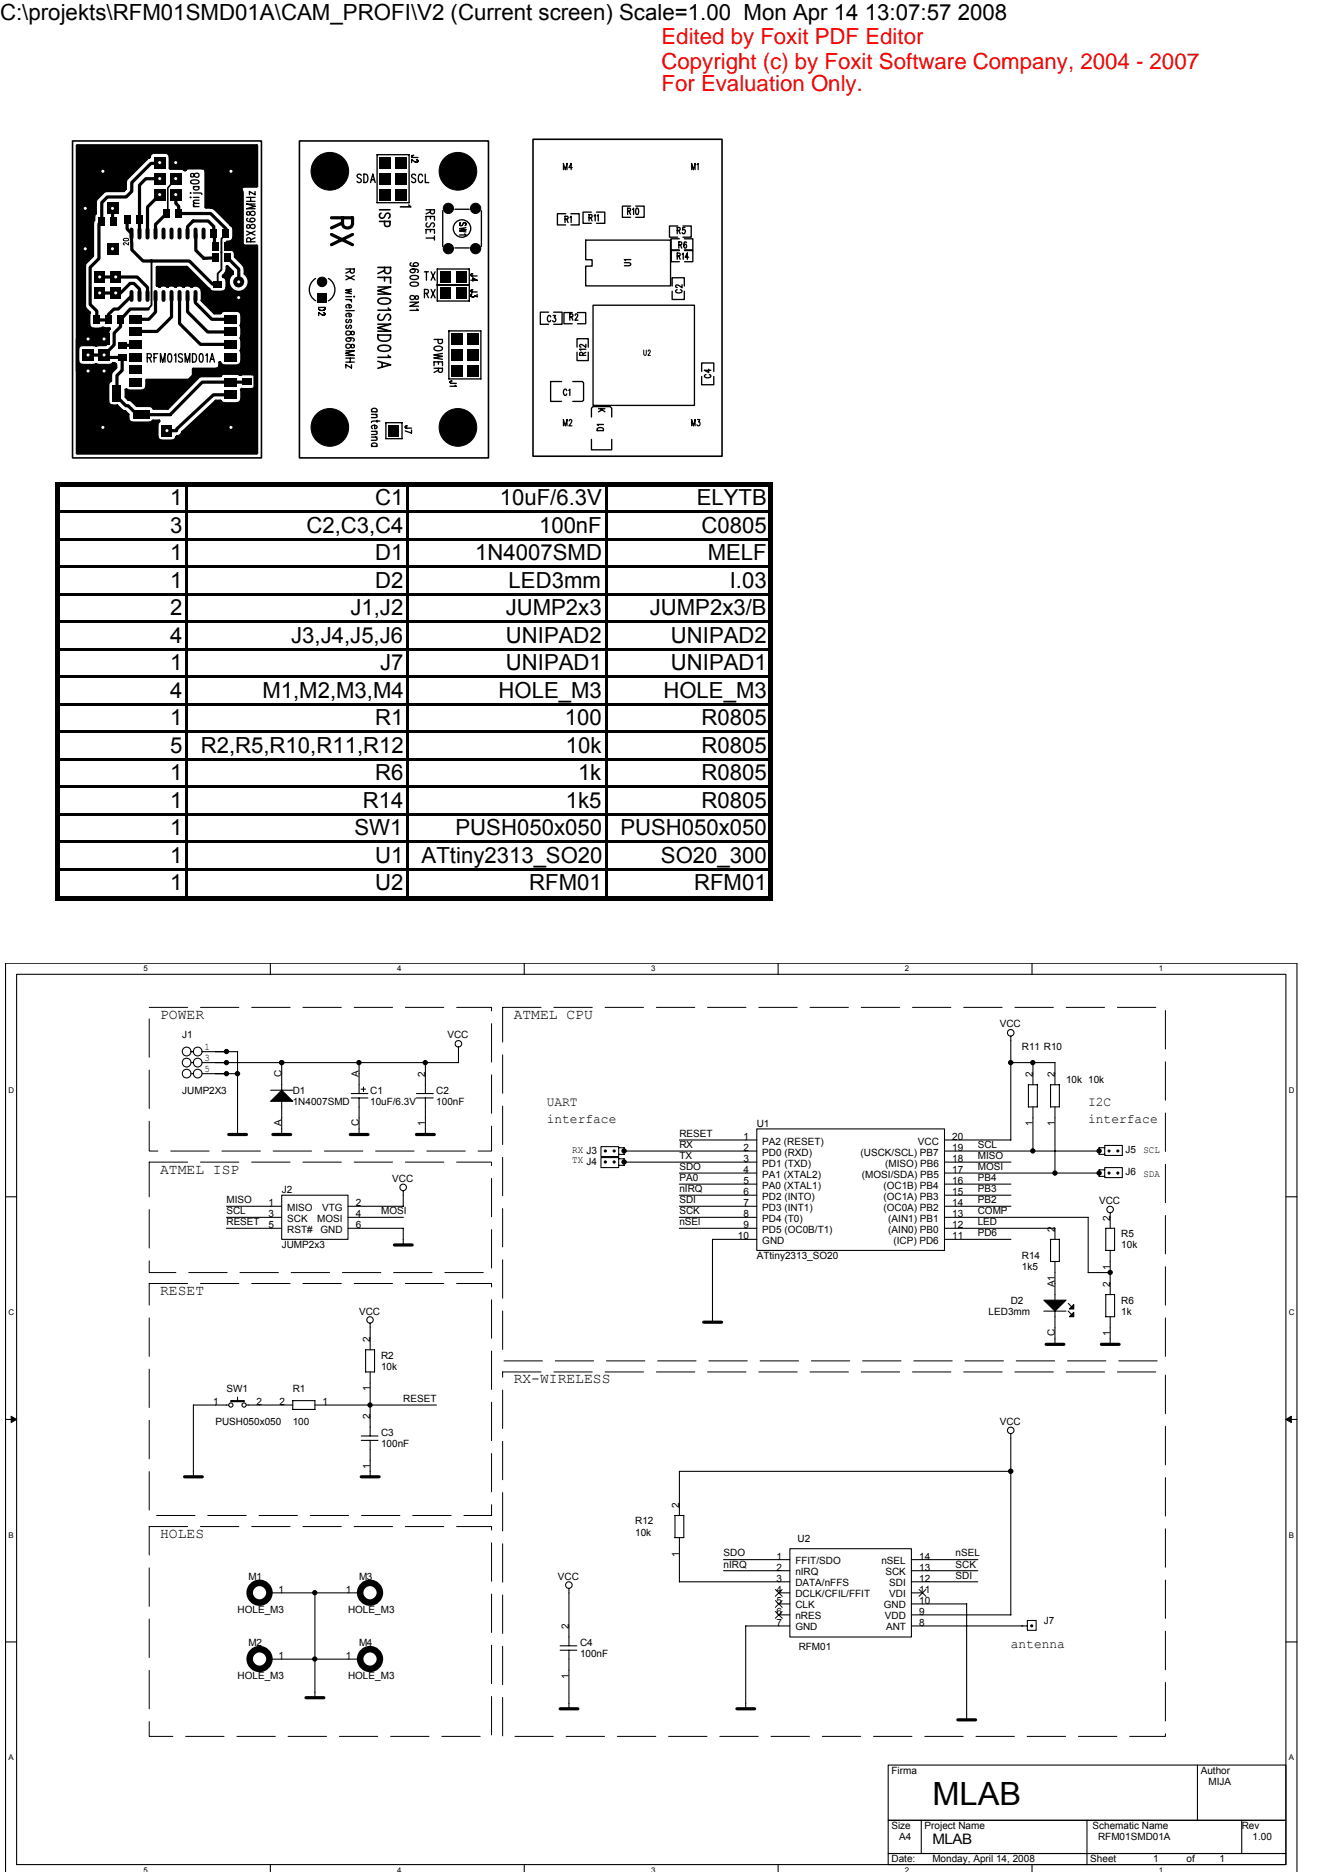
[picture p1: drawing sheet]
<svg xmlns="http://www.w3.org/2000/svg" width="210mm" height="297mm" viewBox="0 0 210 297" stroke-linecap="round" stroke-linejoin="round" font-family="sans-serif">
<defs><g id="words">
<text font-size="5.1" x="147.9" y="286.4">MLAB</text>
<g font-size="3.5">
<text x="0" y="3.2">C:\projekts\RFM01SMD01A\CAM_PROFI\V2 (Current screen) Scale=1.00 Mon Apr 14 13:07:57 2008</text>
<text x="27" y="80.2">1</text>
<text x="59.5" y="80.2">C1</text>
<text x="79.3" y="80.2">10uF/6.3V</text>
<text x="110.5" y="80.2">ELYTB</text>
<text x="27" y="84.6">3</text>
<text x="27" y="88.9">1</text>
<text x="48.6" y="84.6">C2,C3,C4</text>
<text x="59.5" y="88.9">D1</text>
<text x="75.4" y="88.9">1N4007SMD</text>
<text x="85.5" y="84.6">100nF</text>
<text x="111.3" y="84.6">C0805</text>
<text x="112.3" y="88.9">MELF</text>
<text x="27" y="93.3">1</text>
<text x="59.5" y="93.3">D2</text>
<text x="80.7" y="93.3">LED3mm</text>
<text x="115.8" y="93.3">I.03</text>
<text x="27" y="97.6">2</text>
<text x="27" y="102">4</text>
<text x="46.2" y="102">J3,J4,J5,J6</text>
<text x="55.6" y="97.6">J1,J2</text>
<text x="80.2" y="97.6">JUMP2x3</text>
<text x="80.3" y="102">UNIPAD2</text>
<text x="103.1" y="97.6">JUMP2x3/B</text>
<text x="106.4" y="102">UNIPAD2</text>
<text x="27" y="106.4">1</text>
<text x="60.3" y="106.4">J7</text>
<text x="80.3" y="106.4">UNIPAD1</text>
<text x="106.4" y="106.4">UNIPAD1</text>
<text x="27" y="110.7">4</text>
<text x="41.6" y="110.7">M1,M2,M3,M4</text>
<text x="79.1" y="110.7">HOLE_M3</text>
<text x="105.3" y="110.7">HOLE_M3</text>
<text x="27" y="115.1">1</text>
<text x="27" y="119.4">5</text>
<text x="31.8" y="119.4">R2,R5,R10,R11,R12</text>
<text x="59.5" y="115.1">R1</text>
<text x="89.6" y="115.1">100</text>
<text x="89.8" y="119.4">10k</text>
<text x="111.3" y="119.4">R0805</text>
<text x="111.3" y="115.1">R0805</text>
<text x="27" y="123.8">1</text>
<text x="59.5" y="123.8">R6</text>
<text x="91.7" y="123.8">1k</text>
<text x="111.3" y="123.8">R0805</text>
<text x="27" y="128.2">1</text>
<text x="57.6" y="128.2">R14</text>
<text x="89.8" y="128.2">1k5</text>
<text x="111.3" y="128.2">R0805</text>
<text x="27" y="132.5">1</text>
<text x="27" y="136.9">1</text>
<text x="56.2" y="132.5">SW1</text>
<text x="59.5" y="136.9">U1</text>
<text x="66.9" y="136.9">ATtiny2313_SO20</text>
<text x="72.3" y="132.5">PUSH050x050</text>
<text x="98.4" y="132.5">PUSH050x050</text>
<text x="104.9" y="136.9">SO20_300</text>
<text x="27" y="141.2">1</text>
<text x="59.5" y="141.2">U2</text>
<text x="84" y="141.2">RFM01</text>
<text x="110.1" y="141.2">RFM01</text>
</g>
<g font-size="3.5" fill="#f00">
<text x="105" y="10.9">Copyright (c) by Foxit Software Company, 2004 - 2007</text>
<text x="105" y="7.1">Edited by Foxit PDF Editor</text>
<text x="105" y="14.5">For Evaluation Only.</text>
</g>
<g font-size="2.3">
<text x="25.4" y="161.7">POWER</text>
<text x="81.5" y="161.7">ATMEL CPU</text>
<text x="25.4" y="186.2">ATMEL ISP</text>
<text x="25.4" y="205.5">RESET</text>
<text x="81.5" y="219.5">RX-WIRELESS</text>
<text x="25.4" y="244">HOLES</text>
<text x="147.9" y="292.6">MLAB</text>
</g>
<g font-size="2.1">
<text x="86.8" y="175.6">UART</text>
<text x="86.8" y="178.2">interface</text>
<text x="172.6" y="175.6">I2C</text>
<text x="172.6" y="178.2">interface</text>
<text x="160.4" y="261.4">antenna</text>
</g>
<g font-size="1.6">
<text x="28.9" y="164.8">J1</text>
<text x="32.4" y="166.5">1</text>
<text x="71" y="164.8">VCC</text>
<text x="158.6" y="163">VCC</text>
<text x="162.1" y="166.5">R11 R10</text>
<text x="28.9" y="173.5">JUMP2X3</text>
<text x="32.4" y="168.3">3</text>
<text x="32.4" y="170">5</text>
<text x="44.7" y="170.9" transform="rotate(-90 44.7 170.9)">C</text>
<text x="46.5" y="173.5">D1</text>
<text x="56.9" y="170.9" transform="rotate(-90 56.9 170.9)">A</text>
<text x="58.7" y="173.5">C1</text>
<text x="67.5" y="170.9" transform="rotate(-90 67.5 170.9)">2</text>
<text x="69.2" y="173.5">C2</text>
<text x="163.9" y="170.9" transform="rotate(-90 163.9 170.9)">2</text>
<text x="167.4" y="170.9" transform="rotate(-90 167.4 170.9)">2</text>
<text x="169.1" y="171.8">10k 10k</text>
<text x="44.7" y="178.7" transform="rotate(-90 44.7 178.7)">A</text>
<text x="46.5" y="175.3">1N4007SMD</text>
<text x="56.9" y="178.7" transform="rotate(-90 56.9 178.7)">C</text>
<text x="58.7" y="175.3">10uF/6.3V</text>
<text x="67.5" y="178.7" transform="rotate(-90 67.5 178.7)">1</text>
<text x="69.2" y="175.3">100nF</text>
<text x="120.1" y="178.8">U1</text>
<text x="163.9" y="178.7" transform="rotate(-90 163.9 178.7)">1</text>
<text x="167.4" y="178.7" transform="rotate(-90 167.4 178.7)">1</text>
<text x="90.8" y="183">RX J3</text>
<text x="90.8" y="184.6">TX J4</text>
<text x="107.8" y="182.1">RX</text>
<text x="107.8" y="183.9">TX</text>
<text x="107.8" y="180.4">RESET</text>
<text x="107.8" y="185.6">SDO</text>
<text x="118" y="180.9">1</text>
<text x="118" y="182.6">2</text>
<text x="118" y="184.4">3</text>
<text x="120.9" y="181.6">PA2 (RESET)</text>
<text x="120.9" y="183.4">PD0 (RXD)</text>
<text x="120.9" y="185.1">PD1 (TXD)</text>
<text x="136.5" y="183.4">(USCK/SCL) PB7</text>
<text x="140.5" y="185.1">(MISO) PB6</text>
<text x="145.6" y="181.6">VCC</text>
<text x="151.1" y="184.4">18</text>
<text x="151.1" y="182.6">19</text>
<text x="151.1" y="180.9">20</text>
<text x="155.1" y="183.9">MISO</text>
<text x="155.1" y="182.1">SCL</text>
<text x="155.1" y="185.6">MOSI</text>
<text x="178.6" y="183">J5</text>
<text x="181.4" y="183">SCL</text>
<text x="35.9" y="190.9">MISO</text>
<text x="42.6" y="191.4">1</text>
<text x="44.7" y="189.3">J2</text>
<text x="56.4" y="191.4">2</text>
<text x="62.2" y="187.6">VCC</text>
<text x="107.8" y="189.1">nIRQ</text>
<text x="107.8" y="187.4">PA0</text>
<text x="107.8" y="190.9">SDI</text>
<text x="118" y="186.1">4</text>
<text x="118" y="187.9">5</text>
<text x="118" y="189.6">6</text>
<text x="118" y="191.4">7</text>
<text x="120.9" y="186.9">PA1 (XTAL2)</text>
<text x="120.9" y="188.6">PA0 (XTAL1)</text>
<text x="120.9" y="190.4">PD2 (INTO)</text>
<text x="136.7" y="186.9">(MOSI/SDA) PB5</text>
<text x="140.2" y="190.4">(OC1A) PB3</text>
<text x="140.2" y="188.6">(OC1B) PB4</text>
<text x="151.1" y="191.4">14</text>
<text x="151.1" y="189.6">15</text>
<text x="151.1" y="187.9">16</text>
<text x="151.1" y="186.1">17</text>
<text x="155.1" y="187.4">PB4</text>
<text x="155.1" y="190.9">PB2</text>
<text x="155.1" y="189.1">PB3</text>
<text x="174.4" y="191.1">VCC</text>
<text x="178.6" y="186.5">J6</text>
<text x="181.4" y="186.7">SDA</text>
<text x="35.9" y="192.7">SCL</text>
<text x="35.9" y="194.4">RESET</text>
<text x="42.6" y="193.1">3</text>
<text x="42.6" y="194.9">5</text>
<text x="45.6" y="192.1">MISO</text>
<text x="45.6" y="193.9">SCK</text>
<text x="45.6" y="195.6">RST#</text>
<text x="50.3" y="193.9">MOSI</text>
<text x="50.8" y="195.6">GND</text>
<text x="51.1" y="192.1">VTG</text>
<text x="56.4" y="193.1">4</text>
<text x="56.4" y="194.9">6</text>
<text x="60.5" y="192.7">MOSI</text>
<text x="107.8" y="192.7">SCK</text>
<text x="107.8" y="194.4">nSEl</text>
<text x="117.1" y="196.6">10</text>
<text x="118" y="193.1">8</text>
<text x="118" y="194.9">9</text>
<text x="120.9" y="192.1">PD3 (INT1)</text>
<text x="120.9" y="193.9">PD4 (T0)</text>
<text x="120.9" y="195.6">PD5 (OC0B/T1)</text>
<text x="120.9" y="197.4">GND</text>
<text x="140.2" y="192.1">(OC0A) PB2</text>
<text x="140.9" y="195.6">(AIN0) PB0</text>
<text x="140.9" y="193.9">(AIN1) PB1</text>
<text x="141.7" y="197.4">(ICP) PD6</text>
<text x="151.1" y="196.6">11</text>
<text x="151.1" y="194.9">12</text>
<text x="151.1" y="193.1">13</text>
<text x="155.1" y="194.4">LED</text>
<text x="155.1" y="196.1">PD6</text>
<text x="155.1" y="192.7">COMP</text>
<text x="167.4" y="195.4" transform="rotate(-90 167.4 195.4)">2</text>
<text x="176.1" y="193.7" transform="rotate(-90 176.1 193.7)">2</text>
<text x="177.9" y="196.3">R5</text>
<text x="44.7" y="198.1">JUMP2x3</text>
<text x="120.1" y="199.8">ATtiny2313_SO20</text>
<text x="162.1" y="199.8">R14</text>
<text x="162.1" y="201.6">1k5</text>
<text x="176.1" y="201.5" transform="rotate(-90 176.1 201.5)">1</text>
<text x="177.9" y="198.1">10k</text>
<text x="57" y="208.6">VCC</text>
<text x="156.9" y="208.6">LED3mm</text>
<text x="160.4" y="206.8">D2</text>
<text x="167.4" y="204.2" transform="rotate(-90 167.4 204.2)">A1</text>
<text x="176.1" y="204.2" transform="rotate(-90 176.1 204.2)">2</text>
<text x="177.9" y="206.8">R6</text>
<text x="177.9" y="208.6">1k</text>
<text x="58.7" y="213" transform="rotate(-90 58.7 213)">2</text>
<text x="60.5" y="215.6">R2</text>
<text x="167.4" y="212" transform="rotate(-90 167.4 212)">C</text>
<text x="176.1" y="212" transform="rotate(-90 176.1 212)">1</text>
<text x="35.9" y="220.9">SW1</text>
<text x="46.5" y="220.9">R1</text>
<text x="58.7" y="220.8" transform="rotate(-90 58.7 220.8)">1</text>
<text x="60.5" y="217.4">10k</text>
<text x="33.8" y="222.9">1</text>
<text x="34.2" y="226.1">PUSH050x050</text>
<text x="40.7" y="222.9">2</text>
<text x="44.3" y="222.9">2</text>
<text x="46.5" y="226.1">100</text>
<text x="51.2" y="222.9">1</text>
<text x="58.7" y="225.2" transform="rotate(-90 58.7 225.2)">2</text>
<text x="60.5" y="227.9">C3</text>
<text x="64" y="222.4">RESET</text>
<text x="158.6" y="226.1">VCC</text>
<text x="58.7" y="233" transform="rotate(-90 58.7 233)">1</text>
<text x="60.5" y="229.6">100nF</text>
<text x="107.8" y="239.2" transform="rotate(-90 107.8 239.2)">2</text>
<text x="100.8" y="241.9">R12</text>
<text x="100.8" y="243.6">10k</text>
<text x="126.5" y="244.7">U2</text>
<text x="39.4" y="250.7">M1</text>
<text x="57" y="250.7">M3</text>
<text x="88.5" y="250.7">VCC</text>
<text x="107.8" y="247.1" transform="rotate(-90 107.8 247.1)">1</text>
<text x="114.8" y="247">SDO</text>
<text x="114.8" y="248.7">nIRQ</text>
<text x="123.2" y="247.5">1</text>
<text x="123.2" y="249.2">2</text>
<text x="123.2" y="251">3</text>
<text x="126.2" y="248.2">FFIT/SDO</text>
<text x="126.2" y="250">nIRQ</text>
<text x="126.2" y="251.7">DATA/nFFS</text>
<text x="139.8" y="248.2">nSEL</text>
<text x="140.5" y="250">SCK</text>
<text x="141.1" y="251.7">SDI</text>
<text x="145.8" y="251">12</text>
<text x="145.8" y="249.2">13</text>
<text x="145.8" y="247.5">14</text>
<text x="151.6" y="250.5">SDI</text>
<text x="151.6" y="248.7">SCK</text>
<text x="151.6" y="247">nSEL</text>
<text x="37.7" y="255.9">HOLE_M3</text>
<text x="44.2" y="252.7">1</text>
<text x="54.9" y="252.7">1</text>
<text x="55.2" y="255.9">HOLE_M3</text>
<text x="123.2" y="252.7">4</text>
<text x="123.2" y="254.5">5</text>
<text x="123.2" y="256.2">6</text>
<text x="123.2" y="258">7</text>
<text x="126.2" y="253.5">DCLK/CFIL/FFIT</text>
<text x="126.2" y="255.2">CLK</text>
<text x="126.2" y="257">nRES</text>
<text x="140.2" y="255.2">GND</text>
<text x="140.4" y="257">VDD</text>
<text x="141.1" y="253.5">VDI</text>
<text x="145.8" y="258">8</text>
<text x="145.8" y="256.2">9</text>
<text x="145.8" y="254.5">10</text>
<text x="145.8" y="252.7">11</text>
<text x="165.6" y="257.7">J7</text>
<text x="39.4" y="261.2">M2</text>
<text x="44.2" y="263.2">1</text>
<text x="54.9" y="263.2">1</text>
<text x="57" y="261.2">M4</text>
<text x="90.2" y="258.5" transform="rotate(-90 90.2 258.5)">2</text>
<text x="92" y="261.2">C4</text>
<text x="92" y="262.9">100nF</text>
<text x="126.2" y="258.7">GND</text>
<text x="126.7" y="261.9">RFM01</text>
<text x="140.6" y="258.7">ANT</text>
<text x="37.7" y="266.4">HOLE_M3</text>
<text x="55.2" y="266.4">HOLE_M3</text>
<text x="90.2" y="266.4" transform="rotate(-90 90.2 266.4)">1</text>
<text x="141.4" y="281.5">Firma</text>
<text x="190.5" y="281.5">Author</text>
<text x="191.7" y="283.2">MIJA</text>
<text x="141.4" y="290.3">Size</text>
<text x="142.7" y="292">A4</text>
<text x="146.7" y="290.3">Project Name</text>
<text x="173.3" y="290.3">Schematic Name</text>
<text x="174.2" y="292">RFM01SMD01A</text>
<text x="197" y="290.3">Rev</text>
<text x="198.7" y="292">1.00</text>
<text x="141.4" y="295.5">Date:</text>
<text x="147.9" y="295.5">Monday, April 14, 2008</text>
<text x="173" y="295.5">Sheet</text>
<text x="183" y="295.5">1</text>
<text x="188.2" y="295.5">of</text>
<text x="193.5" y="295.5">1</text>
</g>
<g font-size="1.3">
<text x="22.8" y="154.2">5</text>
<text x="63" y="154.2">4</text>
<text x="103.3" y="154.2">3</text>
<text x="143.6" y="154.2">2</text>
<text x="183.9" y="154.2">1</text>
<text x="1.3" y="173.4">D</text>
<text x="204.5" y="173.4">D</text>
<text x="1.3" y="208.7">C</text>
<text x="204.5" y="208.7">C</text>
<text x="1.3" y="244">B</text>
<text x="204.5" y="244">B</text>
<text x="1.3" y="279.3">A</text>
<text x="204.5" y="279.3">A</text>
<text x="22.8" y="297.2">5</text>
<text x="63" y="297.2">4</text>
<text x="103.3" y="297.2">3</text>
<text x="143.6" y="297.2">2</text>
<text x="183.9" y="297.2">1</text>
</g>
</g></defs>
<g fill="none" stroke="#000" stroke-width=".21">
<path d="M89.6 34.8l.5-.1v-.3l-.5-.1v1M89.8 33.9h-1.4v1.8h1.4M89.9 34.8l.2 .5M90.4 34.5l.2-.2v1M90.6 33.9h1.3v1.8h-1.3M92.9 38.1h13.5v7.3h-13.5v-3.2h1v-1h-1zM93.5 34.5h.4v-.4h-.4v1M93.7 34.5l.2 .6M93.8 33.7h-1.3v1.7h1.3M94.3 34.3l.1-.2v1M94.6 33.7h1.4v1.7h-1.4M94.7 34.3l.2-.2v1"/>
<path d="M99.6 33.5h.4v-.4l-.4-.1v1M99.8 33.5l.2 .5M100.1 32.7h-1.4v1.8h1.4M100.4 33.2l.1-.2v1M100.9 32.7h1.3v1.8h-1.3M100.9 33.1l.2-.1a.58 .58 0 0 1 0 1l-.3-.4zM107.4 36.6l.4-.1 .1-.3-.5-.1v1M107.5 35.9h-1.3v1.7h1.3M107.7 36.6l.2 .5M107.7 38.8h.4v-.3l-.4-.1v1M107.8 39.8h-1.3v1.7h1.3M107.8 37.9h-1.3v1.8h1.3"/>
<path d="M107.9 38.8l.3 .6M108.4 35.9h1.3v1.7h-1.3M108.6 37.9h1.3v1.8h-1.3M108.6 39.8h1.3v1.7h-1.3M108.7 36.1h-.4v.4a.3 .3 0 0 1 .4 .1 .3 .3 0 0 1 0 .4 .3 .3 0 0 1-.4 0l-.1-.1M108.9 38.5l-.1-.1a.59 .59 0 0 0-.1 1 .27 .27 0 0 0 .3-.4 .27 .27 0 0 0-.5-.1v.1M87 49.5h-1.3v2h1.3M87.4 50.3a.28 .28 0 0 0-.4-.2 .28 .28 0 0 0-.1 .3v.3a.28 .28 0 0 0 .1 .3 .28 .28 0 0 0 .4-.2M87.8 50.1h.3l-.2 .3a.29 .29 0 0 1 .3 .5 .28 .28 0 0 1-.5 0M87.8 49.5h1.4v2h-1.4M90.4 50.3l.4-.1 .1-.3-.5-.1v1M90.7 50.3l.2 .5"/>
<path d="M90.8 49.6h-1.3v1.8h1.3M91.3 50l.1-.2 .2 .1v.3l-.4 .6h.5M91.5 55.1v-1.4h1.8v1.4M91.5 55.9v1.3h1.8v-1.3M91.6 49.6h1.3v1.8h-1.3M92.4 56.4v-.4h-.4v.4h.9M92.9 55.4h-.9l.1 .2M92.9 54.6v.5l-.6-.4a.23 .23 0 0 0-.3 .1 .23 .23 0 0 0 .2 .3M92.9 55.9l-.5 .3M94.1 48.4h16.1v15.9h-16.1zM99.1 41.7h.7l.3 .2-.1 .2-.2 .1h-.7M100.1 41.2h-1l.2 .2"/>
<path d="M106.6 46.2v1.3h2v-1.3M106.6 45.4v-1.3h2v1.3M107.4 46a.27 .27 0 0 0-.2 .3 .27 .27 0 0 0 .4 .2h.2a.27 .27 0 0 0 .4-.2 .27 .27 0 0 0-.2-.3M107.4 40.6h.4l.1-.4h-.5v1M107.7 40.6l.2 .6M108.2 45.2v.5l-.5-.4-.4-.1-.1 .3 .2 .1M108.2 40.3l.2-.1v1M109.2 40.8h-.5l.4-.6v1M111.3 58.9v-1.3h1.9v1.3M111.3 59.7v1.3h1.9v-1.3M112 59.4a.27 .27 0 0 0-.2 .4 .27 .27 0 0 0 .3 .1h.3a.27 .27 0 0 0 .4-.1 .27 .27 0 0 0-.3-.4M112.4 58.6v.5l-.6-.3h1"/>
<path d="M89.1 60.5h-1.7v3.2h1.7M89.9 62a.28 .28 0 0 0-.3-.2 .28 .28 0 0 0-.2 .3v.3a.28 .28 0 0 0 .2 .3 .28 .28 0 0 0 .3-.2M90.2 61.9l.2-.2v1M90.9 60.5h1.5l.2 .3v2.7l-.2 .2h-1.5M93.8 66.2v-1.4l.3-.3h2.7l.3 .3v1.4M93.8 69.7v1.7h3.3v-1.7M94.8 68a.64 .64 0 0 1 .9 .1v.2h-1zM95 64.9h1M95.3 64.9l.7 .4M95.5 65l-.5 .3M95.7 67.4h-1l.2 .1"/>
</g>
<path d="M89.4 26.9v-1l.3 1 .3-1v1M90.8 26.6h-.5l.3-.7v1M109.7 26.9v-1l.3 1 .3-1v1M110.6 26.1l.2-.2v1M89.4 67.6v-1l.3 1 .3-1v1M90.3 66.8a.23 .23 0 0 1 .3-.2 .23 .23 0 0 1 .1 .4l-.4 .6h.4M109.7 67.6v-1l.3 1 .3-1v1M110.7 66.6h.3l-.2 .4a.28 .28 0 0 1 .3 .4 .28 .28 0 0 1-.5 0" fill="none" stroke="#000" stroke-width=".19"/>
<path d="M102.1 55.5l.1 .8 .1 .1 .2-.1v-.8M102.8 55.8l.1-.3 .2 .1v.3l-.3 .5h.4" fill="none" stroke="#000" stroke-width=".16"/>
<path d="M84.6 22.1h30v50.3h-30z" fill="none" stroke="#000" stroke-width=".25"/>
<path d="M2.6 154.6h201.4v141.3h-201.4zM.9 297.1v-144.3h204.9v144.3" fill="none" stroke="#000" stroke-width=".17"/>
<g fill="#fff">
<path d="M22.8 153h.6v1.4h-.6z"/>
<path d="M22.8 296.1h.6v1h-.6z"/>
</g>
<path d="M42.9 152.8v1.8M42.9 295.9v1.2" fill="none" stroke="#000" stroke-width=".17"/>
<g fill="#fff">
<path d="M63 153h.7v1.4h-.7z"/>
<path d="M63 296.1h.7v1h-.7z"/>
</g>
<path d="M83.2 152.8v1.8M83.2 295.9v1.2" fill="none" stroke="#000" stroke-width=".17"/>
<g fill="#fff">
<path d="M103.3 153h.7v1.4h-.7z"/>
<path d="M103.3 296.1h.7v1h-.7z"/>
</g>
<path d="M123.5 152.8v1.8M123.5 295.9v1.2" fill="none" stroke="#000" stroke-width=".17"/>
<g fill="#fff">
<path d="M143.6 153h.7v1.4h-.7z"/>
<path d="M143.6 296.1h.7v1h-.7z"/>
</g>
<path d="M163.7 152.8v1.8M163.7 295.9v1.2" fill="none" stroke="#000" stroke-width=".17"/>
<g fill="#fff">
<path d="M183.9 153h.6v1.4h-.6z"/>
<path d="M183.9 296.1h.6v1h-.6z"/>
<path d="M1.3 172.2h.9v1.4h-.9z"/>
<path d="M204.5 172.2h.8v1.4h-.8z"/>
<path d="M1.3 207.6h.9v1.4h-.9z"/>
<path d="M204.5 207.6h.8v1.4h-.8z"/>
</g>
<path d="M.9 189.9h1.7M204 189.9h1.8" fill="none" stroke="#000" stroke-width=".17"/>
<g fill="#fff">
<path d="M1.3 242.9h.8v1.4h-.8z"/>
<path d="M204.5 242.9h.8v1.4h-.8z"/>
</g>
<path d="M.9 225.2h1.7M204 225.2h1.8" fill="none" stroke="#000" stroke-width=".17"/>
<path d="M1.8 224.7l.8 .5-.8 .5zM204 225.2l.9-.5v1z" fill="#000" stroke="#000" stroke-width=".16"/>
<g fill="#fff">
<path d="M1.3 278.2h.8v1.4h-.8z"/>
<path d="M204.4 278.2h.9v1.4h-.9z"/>
</g>
<g fill="none" stroke="#000" stroke-width=".17">
<path d="M30.3 166.9h.4M30.3 168.6h.4M30.3 170.4h.4M32.1 166.9h5.6M32.1 170.4h5.6M37.7 166.9v13.1M42.9 173h3.6M44.7 168.6v4.4M44.7 174.7v5.3M55.7 173.5h2.7M55.7 174.2h2.7M57 168.6v4.9"/>
<path d="M57 174.2v5.8M57.3 172.8h.7M57.7 172.5v.7M66.1 173.5h2.6M66.1 174.2h2.6M67.5 168.6v4.9M67.5 174.2v5.8M72.7 166.1v2.5h-40.6M120.1 179.1h29.7v19.3h-29.7zM160.4 164.4v16.5M160.4 168.6h7v3.5M163.1 172.1h1.5"/>
<path d="M163.2 172.1v3.6M163.9 168.6v3.5M163.9 175.6v7.1M164.6 172.1v3.5h-1.5M167.4 175.6v10.6M168.1 172.1v3.5h-1.4M168.1 172.1h-1.4v3.6M35.9 191.4h8.8M35.9 193.2h8.8M35.9 194.9h8.8M44.7 189.6h10.5v7.1h-10.5zM55.2 194.9h8.8v2.7"/>
<path d="M55.2 193.2h8.8M64 188.9v2.5h-8.8M95.3 181.9h2.9v1.6h-2.9zM95.3 183.7h2.9v1.6h-2.9zM98.1 182.1h.9v1.1M98.1 183.9h.9v1h-.9M98.1 183.2h.9M99 182.6h.1M99 184.4h.1M99 182.6h21.1M99 184.4h21.1M107.8 191.4h12.3"/>
<path d="M107.8 193.2h12.3M107.8 194.9h12.3M107.8 180.9h12.3M107.8 186.1h12.3M107.8 187.9h12.3M107.8 189.6h12.3M120.1 196.7h-7.1v13.1M149.8 194.9h17.6v1.8M149.8 191.4h10.6M149.8 193.2h22.9l-.1 8.7h3.6M149.8 180.9h10.6M149.8 182.6h24.6"/>
<path d="M149.8 184.4h10.6M149.8 186.1h24.6M149.8 187.9h10.6M149.8 189.6h10.6M149.8 196.7h10.6M168.1 196.6v3.6h-1.4v-3.5h1.4M174.4 182.6h.1M174.4 186.1h.1M174.4 185.6v1.1h.9M174.4 185.6h.9M175.3 181.8h2.8v1.5h-2.8zM175.3 185.3h2.8v1.6h-2.8z"/>
<path d="M175.3 182.1h-.9v1.1h.9M176.1 192.4v2.5M176.1 198.4v7M176.8 194.9h-1.4v3.5M176.8 194.9v3.5h-1.4M58.7 209.9v4.3M58.7 217.7v10.2M59.4 214.2v3.5h-1.4M59.4 214.2h-1.4v3.5M165.6 208h3.5M167.4 200.2v6.1M167.4 208v5.3"/>
<path d="M169.5 208l.5 .6M169.5 206.8l.5 .6M176.1 208.9v4.4M176.8 205.4v3.5l-1.4 .1v-3.6h1.4M36.3 222.9h-5.6v11.5M37.7 221.7v.5M39.1 222.9h7.4M46.5 223.7l-.1-1.5h3.6v1.5M46.5 223.6h3.5M50 222.9h19.2M57.3 228.6h2.7M57.3 227.9h2.7"/>
<path d="M58.7 228.5v5.9M160.4 227.5v28.8M160.4 233.5h-52.6v7M42.7 252.7h14.5M50 252.7v16.7M90.3 252v9.1M107.1 240.5h1.4M107.1 240.5v3.5M107.8 244v7h17.5M108.5 240.4v3.6h-1.4M114.8 247.5h10.5M114.8 249.2h10.5"/>
<path d="M123.6 252.7h1.7M123.6 254.5h1.7M123.6 256.2h1.7M125.3 245.7h19.3v14.1h-19.3zM125.3 258h-7v13.2M144.6 254.5h8.8v18.4M144.6 252.7h1.8M144.6 247.5h10.5M144.6 249.2h10.5M144.6 251h10.5M144.6 256.2h15.8M144.6 258h18.4"/>
<path d="M162.1 258h.1M163 257.1h1.4v1.6h-1.4zM.9 260.5h1.7M42.7 263.3h14.5M88.9 261.8h2.6M88.9 261.1h2.6M90.3 261.8v9.4M204 260.5h1.8M140.9 280.1h63.1v8.7h-63.1zM140.9 288.8h63.1v5.3h-63.1zM140.9 294.1h63.1v1.8h-63.1zM146.2 288.8v5.3"/>
<path d="M172.5 288.8v7.1M190 280.1v8.8M197 288.8v5.3"/>
<circle cx="29.6" cy="166.8" r=".69"/>
<circle cx="29.6" cy="168.6" r=".69"/>
<circle cx="29.6" cy="170.4" r=".69"/>
<circle cx="31.4" cy="166.8" r=".69"/>
<circle cx="31.4" cy="168.6" r=".69"/>
<circle cx="31.4" cy="170.4" r=".69"/>
<circle cx="72.7" cy="165.6" r=".52"/>
<circle cx="160.4" cy="163.9" r=".52"/>
<circle cx="64" cy="188.4" r=".52"/>
<circle cx="176.1" cy="191.9" r=".52"/>
<circle cx="58.7" cy="209.4" r=".51"/>
<circle cx="36.6" cy="222.9" r=".34"/>
<circle cx="38.7" cy="222.9" r=".34"/>
<circle cx="160.4" cy="227" r=".52"/>
<circle cx="90.3" cy="251.5" r=".52"/>
</g>
<path d="M23.7 159.8h54.3v22.8h-54.3v-22.8M79.7 159.8h105.2v56.1h-105.2v-56.1M23.7 184.4h54.3v17.5h-54.3v-17.5M23.7 203.7h54.3v36.8h-54.3v-36.8M79.7 217.7h105.2v57.8h-105.2v-57.8M23.7 242.2h54.3v33.3h-54.3v-33.3" fill="none" stroke="#000" stroke-width=".16" stroke-dasharray="6.1 2"/>
<g fill="none" stroke="#000" stroke-width=".51">
<path d="M36.3 180h2.8M43.3 180h2.8M55.6 180h2.8M62.6 197.5h2.8M66.1 180h2.8M111.6 209.8h2.9M166 213.3h2.8M174.7 213.3h2.9M29.3 234.3h2.8M57.3 234.3h2.8M48.5 269.4h2.9M88.9 271.1h2.8"/>
<path d="M116.9 271.1h2.8M152 272.9h2.8"/>
</g>
<g fill="#000" stroke="#000" stroke-width=".17">
<path d="M42.9 174.7l1.8-1.7 1.8 1.7z" fill-rule="evenodd"/>
<path d="M95.9 182.5h.3v.2h-.3z" fill-rule="evenodd"/>
<path d="M97.3 182.5h.3v.2h-.3z" fill-rule="evenodd"/>
<path d="M175.8 182.5h.3v.2h-.3z" fill-rule="evenodd"/>
<path d="M175.8 186h.3v.3h-.3z" fill-rule="evenodd"/>
<path d="M177.2 182.5h.3v.2h-.3z" fill-rule="evenodd"/>
<path d="M177.2 186h.3v.3h-.3z" fill-rule="evenodd"/>
<path d="M165.6 206.3h3.5l-1.7 1.7z" fill-rule="evenodd"/>
<path d="M170 207.3l.4-.3v.7h-.7z" fill-rule="evenodd"/>
<path d="M170 208.6l.4-.4v.7h-.7z" fill-rule="evenodd"/>
<path d="M36.6 222.2h2.1v.2h-2.1z" fill-rule="evenodd"/>
<path d="M163.6 257.9h.2v.2h-.2z" fill-rule="evenodd"/>
<circle cx="35.9" cy="168.6" r=".34"/>
<circle cx="35.9" cy="166.8" r=".34"/>
<circle cx="35.9" cy="170.4" r=".34"/>
<circle cx="37.7" cy="170.4" r=".35"/>
<circle cx="44.7" cy="168.6" r=".34"/>
<circle cx="56.9" cy="168.6" r=".34"/>
<circle cx="67.5" cy="168.6" r=".34"/>
<circle cx="160.4" cy="168.6" r=".35"/>
<circle cx="163.9" cy="168.6" r=".34"/>
<circle cx="96" cy="184.4" r=".17"/>
<circle cx="97.4" cy="184.4" r=".17"/>
<circle cx="99" cy="182.6" r=".35"/>
<circle cx="99" cy="184.4" r=".35"/>
<circle cx="163.9" cy="182.6" r=".34"/>
<circle cx="167.4" cy="186.1" r=".34"/>
<circle cx="174.4" cy="182.6" r=".34"/>
<circle cx="174.4" cy="186.1" r=".34"/>
<circle cx="176.1" cy="201.9" r=".34"/>
<circle cx="58.7" cy="222.9" r=".34"/>
<circle cx="160.4" cy="233.5" r=".35"/>
<circle cx="49.9" cy="252.7" r=".34"/>
<circle cx="49.9" cy="263.2" r=".34"/>
</g>
<g fill="none" stroke="#000" stroke-width="1">
<circle cx="41.2" cy="252.7" r="1.57"/>
<circle cx="58.7" cy="252.7" r="1.57"/>
<circle cx="41.2" cy="263.2" r="1.57"/>
<circle cx="58.7" cy="263.2" r="1.57"/>
</g>
<path d="M123 252.2l1.1 1.1M123 254l1.1 1.1M123 255.7l1.1 1.1M124.1 252.2l-1.1 1.1M124.1 254l-1.1 1.1M124.1 255.7l-1.1 1.1M145.8 252.2l1.1 1.1M146.9 252.2l-1.1 1.1" fill="none" stroke="#000" stroke-width=".16"/>
<path d="M8.7 76.5h.7v66.3h-.7zM9.4 76.5h113.3v.7h-113.3zM122 77.2h.7v65.6h-.7zM9.4 142.2h113.3v.6h-113.3z" fill="#000"/>
<g fill="none" stroke="#000" stroke-width=".34">
<path d="M29.6 77.2v65M64.7 77.2v65M96.2 77.2v65M9.4 81.2h112.6M9.4 85.6h112.6M9.4 89.9h112.6M9.4 94.3h112.6M9.4 98.7h112.6M9.4 103h112.6M9.4 107.4h112.6M9.4 111.7h112.6M9.4 116.1h112.6"/>
<path d="M9.4 120.5h112.6M9.4 124.8h112.6M9.4 129.2h112.6M9.4 133.5h112.6M9.4 137.9h112.6"/>
</g>
<path d="M105.1 4.5h85v10.7h-85z" fill="#fff"/>
<g fill="#000">
<path d="M12.2 23h28.6v6.5l-.1 .2h-2l-.4 .3v8.6l.4 .3h1.9v21l-.1-.2-.4-.3h-1.7l-.3 .1-.4-.1h-2.2l-.6 .3h-2.9l-.5 .2-4.8 5h-2.3l-.6-.4-2.2-.1-.8-.8-.5-.1-.4-.4v-1.2l.1-.2 .4 .2h2.3l.2-.1 .3-.4v-1.1l7.3-.1 .1-1.7h3.8l.3-.4v-.6l.2-.1 .6 .5h2.2l.5-.3v-.2v-1.7v-.3v-3.7v-1.8v-.3l-.5-.2h-2.2l-.6 .4-1-.1-1.9-1.9v-1.6a1.07 1.07 0 0 0-1.7-.7 1.26 1.26 0 0 0-1.2 0 1.26 1.26 0 0 0-1.3 0 1.26 1.26 0 0 0-1.3 0 1.06 1.06 0 0 0-1.2 .1l-.5-.3v-2.9l.1-.1h4.8l3.8 3.9h.2h1.7l.4-.2 .1-.3v-1.2l-.6-.7a1.48 1.48 0 0 0 .7-1.6h.2l.8 .9a.73 .73 0 0 1-.4 .8 1.55 1.55 0 0 0 .5 2.1 1.55 1.55 0 0 0 2.1-.4 1.55 1.55 0 0 0-.4-2.2v-.8l-.2-.4-1.3-1.4a1.17 1.17 0 0 0-.3-1.1l-1-.1v-1.3a.85 .85 0 0 0 1-.5l-.1-1.8-2.9-2.8-.5-.2h-.8l-.2-.1v-5.8l-.1-.2-.2-.1h-2.4l-.4 .3-.5-.3h-2v-2l-.1-.2-.4-.3h-2.1l-.2 .1-.2 .2-.1 .4-.4 .2-3.2 3.2-.2 .5v1.1l-.3 .3-3 .1-1.4 1.4v2.1l-.3 .4v.6l-.2 .5v5.2l-1.2 1.3-.2 .4v6.1l.2 .5 .7 .7-.1 .4v1.6l.3 .4 1.5 .1 .3-.1h1.1l.1 .2-.3 .5v1.6l-.4 .5-1.5 .1-.3-.1-2.3 .1-.2 .4v2.1l.1 .2 .4 .3h2l.3-.1 .3 .1h1.9l.5-.3h.3l.2 .2v.5l-.8 .9-.1 1.3-.4 .5v2.8l.1 .2 .4 .3h.9l.9 .8 .5 .2 .4 .5 .1 .9 .4 .3h2.9l.5-.3h1.1l-.4 .6v2.1l.3 .4 2.1 .1 .4-.2 .2-.4 .2-.1a.91 .91 0 0 0 .7-.7l5.3-4.9 .7-.1 .6 .4h2.2l.5-.2v-.3l.1-1.7h1.8l.2-.1 .3-.4v-22.3l.2 .1v33h-28.6z" fill-rule="evenodd"/>
<path d="M22 34.7h.2v.2h-.2z" fill-rule="evenodd"/>
<path d="M34.9 59.6h.2v.1l-.1 .1z" fill-rule="evenodd"/>
<path d="M34.9 49.6h.2l.1 .1-.2 .1z" fill-rule="evenodd"/>
<path d="M36.9 43h.2v.2h-.2z" fill-rule="evenodd"/>
<path d="M38.1 53.9h.2v.2h-.2z" fill-rule="evenodd"/>
<path d="M19.8 61.8h.2v.1h-.2z" fill-rule="evenodd"/>
<path d="M20.3 63.4h.2v.2h-.2z" fill-rule="evenodd"/>
<path d="M20.3 65.7h.2v.1h-.2z" fill-rule="evenodd"/>
<path d="M28 69.1h.1v.2h-.1z" fill-rule="evenodd"/>
<path d="M38.3 61.6h.1l.1 .1-.2 .1z" fill-rule="evenodd"/>
<circle cx="13.5" cy="36.4" r=".25"/>
<circle cx="16.3" cy="27.2" r="3"/>
<circle cx="36.7" cy="27.2" r="3"/>
<circle cx="14.3" cy="49.5" r=".13"/>
<circle cx="16.7" cy="54.8" r=".13"/>
<circle cx="17.4" cy="52" r=".13"/>
<circle cx="17.4" cy="52.3" r=".13"/>
<circle cx="23.4" cy="46.9" r=".24"/>
<circle cx="32" cy="47.7" r=".13"/>
<circle cx="33.3" cy="45.9" r=".12"/>
<circle cx="35.1" cy="40.1" r=".15"/>
<circle cx="35.3" cy="43.9" r=".12"/>
<circle cx="37" cy="43.4" r=".12"/>
<circle cx="37.9" cy="44.7" r=".89"/>
<circle cx="38.2" cy="59.5" r=".13"/>
<circle cx="38.2" cy="53.3" r=".12"/>
<circle cx="16.3" cy="67.8" r="3"/>
<circle cx="36.7" cy="67.8" r="3"/>
</g>
<g fill="#000">
<path d="M12.7 32.2h1.7v1.8h-1.7zM12.7 38.6h1.7v1.8h-1.7zM15.6 34.4h1v1.3h-1zM17 32.2h1.7v1.8h-1.7zM17 38.6h1.7v1.8h-1.7zM17.6 34.4h1v1.3h-1zM19.7 34.2h1v1.3h-1zM21.6 34.2h1v1.3h-1zM24.5 30h1.7v1.8h-1.7zM24.5 27.5h1.7v1.7h-1.7zM24.5 24.9h1.7v1.8h-1.7zM25.9 33.2h1v1.3h-1z"/>
<path d="M27 30h1.8v1.8h-1.8zM27 27.5h1.8v1.7h-1.8zM27 24.9h1.8v1.8h-1.8zM27.9 33.2h1v1.3h-1zM33.4 36.4h1v1.3h-1zM33.7 38.4h1v1.3h-1zM35.3 36.4h1v1.3h-1zM35.6 38.4h1v1.3h-1zM12.9 50.1h1v1.4h-1zM13.1 58h1.8v1.8h-1.8zM13.1 55.4h1.8v1.8h-1.8zM13.1 52.9h1.8v1.8h-1.8z"/>
<path d="M14.9 50.1h.9v1.4h-.9zM15 45.6h1.7v1.8h-1.7zM15 43.1h1.7v1.7h-1.7zM15.6 58h1.8v1.8h-1.8zM15.6 55.4h1.8v1.8h-1.8zM15.6 52.9h1.8v1.8h-1.8zM16.7 50.1h1v1.3h-1zM17.5 45.6h1.7v1.8h-1.7zM17.5 43.1h1.7v1.7h-1.7zM18.6 50.1h1v1.3h-1zM18.7 54.3h1.3v1h-1.3zM18.7 56.2h1.3v1h-1.3z"/>
<path d="M20.5 50h2v1.3h-2zM20.5 52h2v1.3h-2zM20.5 54h2v1.3h-2zM20.5 56h2v1.3h-2zM20.5 58h2v1.3h-2zM20.5 60h2v1.3h-2zM33.7 40.3h1v1.3h-1zM33.8 46.5h1.5v1h-1.5zM33.8 44.6h1.5v1h-1.5zM35.6 40.3h1v1.3h-1zM35.6 60h2v1.3h-2zM35.6 58h2v1.3h-2z"/>
<path d="M35.6 56h2v1.3h-2zM35.6 54h2v1.3h-2zM35.6 52h2v1.3h-2zM35.6 50h2v1.3h-2zM37 46.3h1.8v1.8h-1.8zM38.5 58.1h1.4v1h-1.4zM14.6 61.1h1.4v2.6h-1.4zM17.9 61.1h1.4v2.6h-1.4zM20.5 62h2v1.3h-2zM21.1 65.1h2.6v1.3h-2.6zM21.1 70.1h2.6v1.2h-2.6zM25.7 67.5h1.6v1.7h-1.6z"/>
<path d="M35.6 62h2v1.3h-2zM38.5 60.1h1.4v1h-1.4z"/>
</g>
<g fill="none" stroke="#000" stroke-width=".51">
<path d="M16.3 27.2l-2.8 2.8-.1 23.4 .4 .4h-1.5v5.1h3M17.9 33.1v1.8l.2 .2M20.2 34.8v1.5l.7 .8v2.5l1.8 1.8h7.4l3.6 3.7h.8M25.4 25.8v.1h-1.4l-3.1 3.1v1.4l-.9 .9h-3l-.9 .8v3l-.4 .4v5.5l-1.4 1.4v5.9l1.1 1.1v1.4h1.8v-.9l.9-.9h.7l2.1-2M25.4 30.9l-2 1.9v4.3M25.4 28.4h-2.3l-1 1v7.7M26.4 33.9l-1.7 1.7v1.5M27.9 30.9v1.4l.5 .4v1.2h5l2.5 2.4v.7M27.9 25.8h7.9M31 37.1l.1 2.6 1.2 1.3 1.9-.1M33.9 37v-1l-.9-.9h-2.4l-.8 .9v1.1M34 37v2.1"/>
<path d="M36.1 38.9h2.3M36.7 27.2l1.7 3.3v8.4M38.4 38.9l2.1 1.8v6.5M14 53.8h2.5M15.3 58.9h1.2M15.8 44h6l1.6 1.6v1.4M15.8 46.5h3.3l1.6-1.5h.5l.9 .9v1.1M16.5 56.3l.4 .4h2.3M19.4 56.7v2.1l-.8 .8v3.4l1.4 1.4h.3l1.4 1.3 5.3 .1 5.1-5.2h7.1M19.4 54.8h2.1M23.5 49h-2.8l-1.6 1.8v1l-1 1v1.9l-1.6 1.6h-2.5M24.7 47v2.5l-1.1 1.2h-2.1"/>
<path d="M27.2 47v3.3l-2.3 2.3h-3.3l-.1 .1M28.5 47v4.3l3.3 3.3h4.8M29.8 47v2.5l3.2 3.2h3.6M31 47v1l2.6 2.7h3M32.3 47h2.2M34.5 47h3.2l.2 .2h2.6M36.1 40.9l1.8 1.8v2M40.5 58.6v5.4l-6.7 6.7h-15.2l-2.3-2.3v-.6l-1-2.5v-6.4M40.5 47.2v11.4l-8.9 .1-3.8 3.8h-6.1l-.2 .1M36.6 62.6h-2.7l-5.9 5.5v.2h-1.5"/>
</g>
<path d="M33.9 37h.1M34 39.1h.2M35.8 25.8l.9 .9v.5M35.9 37v.2l-.8 .7v4.9l-.6 .6v1.7M36.1 38.9v.2M13.8 53.8h.2M19.2 56.7h.2M21.5 54.6v.2M24 41.4v7l-.5 .6M34.5 47h.1" fill="none" stroke="#000" stroke-width=".3"/>
<g fill="none" stroke="#000" stroke-width=".25">
<path d="M11.5 22.4h30v50.3h-30zM15 35l-.2 .5-.1 5.2M15.5 31.5l-.2 .4v2l-.3 .3v.8M19.6 30.4h-2.8l-.4 .2-.9 .9M20 30l-.4 .4M20.3 28.3l-.3 .4v1.3M23.7 25.1l-.4 .2-3 3.1M24.4 24.3a.62 .62 0 0 0-.6 .6l-.1 .1M24.5 24.3h1.7a.63 .63 0 0 1 .7 .6M26.9 24.9v1.9h1.9l.4 .2M27.9 28.4l-1.3 1.4v4.1h-.2M29.3 27h.2l.4-.2h2.2l.4 .2v.2"/>
<path d="M32.5 32.8l.2 .2h.9l.4 .2M32.5 27.2v5.7M34.1 33.2l2.4 2.5M36 38.3l-.1 .1v1.2h.7a.63 .63 0 0 1 .6 .7M36 38.3h.3M36.5 35.7h.1M36.5 35.7l.3 .2 .2 .4M37 36.4v1.2a.65 .65 0 0 1-.7 .7M38.3 38.5a.49 .49 0 0 0 .5 .4h1.9l.1 .1M40.7 29.7h-1.9a.39 .39 0 0 0-.5 .4v8.4M40.8 23.1l-.1-.1h-28.5l-.1 48.9M40.8 23.1v6.4l-.1 .1"/>
<path d="M40.8 39v32.9l-.1 .1M12.5 57.2a.67 .67 0 0 0 .6 .7h1.8M14.2 51.4a.67 .67 0 0 0 .7 .7h.9M14.8 40.7l-1.3 1.3-.1 .4v5.9l.3 .7 .6 .6-.1 .4v1.5M14.9 57.8h.4l.3 .1h1.8M16.4 52l-.6 .1M16.4 51.9l1 .1 .1 .1-.3 .5v1.8M16.7 54.8l-1.4 .1-2.2-.1a.62 .62 0 0 0-.6 .6v1.8M17.2 54.4l-.5 .4M17.4 57.8l.8-.2 .3 .3M17.9 58.9l-.2 .4v1.1l-.3 .3-.2 .4v2.6M18.5 57.9v.4l-.6 .6"/>
<path d="M24.9 42.3l-.1 .1v2.8l.1 .2 .5 .1a1.22 1.22 0 0 1 1.2 0 1.22 1.22 0 0 1 1.3 0 1.22 1.22 0 0 1 1.2 0h.1a1.22 1.22 0 0 1 1.2 0l.2-.1a.96 .96 0 0 1 1.4 .9M24.9 42.3h4.8M29.7 42.3l3.4 3.4M30.7 58.5l-.1 .1v1.5l-.2 .1M30.7 58.5h3.6M32 47.7l1.9 2M32 46.3l-.1 1.4M32.1 59.7l-.7 .3-4.7 4.9h-2.3l-.3-.3-.4-.1h-2l-.1-.1M32.1 59.7h2.8M33.1 45.7l.1 .1M33.2 45.8h.1M33.2 45.9l.2 .1 .4 .2h1.5"/>
<path d="M33.9 49.7l1 .1M35 57.5l-.1-.1-.2 .1v.7l-.4 .2M35 57.5l.3 .4h.3h2M35.6 59.3l-.7 .4M35.6 49.4l-.7 .4M35.6 59.4h2l.5 .1 .4-.1M35.6 49.4h2a.63 .63 0 0 1 .6 .6M35.7 43.4l-.4 .4 .5 .5 .1 .3M35.9 44.6v1a.65 .65 0 0 1-.7 .6M36 42.2l-.1 .1v.7l-.2 .3M36 42.2h.1M36.1 42.2h.1"/>
<path d="M36.2 42.2l.8 .9M37 43.1l-.1 .4M37.2 40.3v.5l1.3 1.3 .3 .6M38.2 55.6v.4M38.2 53.6v.4M38.2 51.6v1.7l-.1 .3M38.2 56v1.3a.65 .65 0 0 1-.6 .6M38.2 54v1.3l-.1 .3M38.2 50v1.3l-.1 .3M38.5 59.4h1.4a.63 .63 0 0 1 .6 .6M38.8 43.4v.1a1.54 1.54 0 0 1 .2 2.3 1.54 1.54 0 0 1-2.3 0 1.54 1.54 0 0 1 .2-2.3M38.8 42.7v.7"/>
<path d="M12.1 71.9l.2 .1h28.4M17.2 63.6a.67 .67 0 0 0 .7 .7h.8l.8 .8 .5 .2M19.9 63l.4 .4 .5 .2 .8 .8M20 65.3l.4 .5M20.1 61.8h-.2v1.2M20.4 65.8v.5a.67 .67 0 0 0 .7 .7h2.6l.6-.3M24.3 66.7h.9l.2 .1-.1 .1M25.3 66.9l-.3 .5v1.8a.67 .67 0 0 0 .7 .7h1.6M28 69.2l-.4 .6h-.3M30.4 60.2h-7.1l-.1 .1v1a.7 .7 0 0 1-.7 .6h-2l-.4-.2M34.2 63.5l-5.3 5a.86 .86 0 0 1-.9 .7M34.3 63.5l.7 .1"/>
<path d="M35 63.6l.6 .3h2M38.3 61.7l-.1 .1v1.5a.65 .65 0 0 1-.6 .6M38.3 61.7h1.6M40.6 60.1l-.1 .9a.65 .65 0 0 1-.6 .7"/>
</g>
<path d="M19.6 37.9l.7-.1 .1 .2a.48 .48 0 0 1-.8 0zM20.4 38.5v.4l-.7-.4-.1 .2 .2 .2" fill="none" stroke="#000" stroke-width=".16"/>
<g fill="none" stroke="#000" stroke-width=".21">
<path d="M30.2 31.3h.1zM30.2 30.6h.1zM30.3 28.7l.5-.2a.58 .58 0 0 1 .8 .4 .93 .93 0 0 1-1.4 0zM30.3 27.6l-.1 .3a.27 .27 0 0 0 .3 .2 .27 .27 0 0 0 .2-.2 .4 .4 0 0 1 .5-.5 .4 .4 0 0 1 .2 .7h-.4l-.3-.5zM30.7 30.6h1.1l.2 .1v.2M30.7 32.8h.9M30.7 31.3h.9M30.7 29.6h.9M30.9 29.6l-.2 .1a.43 .43 0 0 0 .3 .5 .43 .43 0 0 0 .6-.3l-.2-.3M31.6 32.3h-.9v.3l.2 .2M31.6 31.8h-.9v.3l.2 .2M39.1 31.3h1.4"/>
<path d="M39.1 36.7l1.4 .6M39.1 32h1.4M39.2 35.7l-.1 .3a.27 .27 0 0 0 .3 .2 .27 .27 0 0 0 .2-.1 .4 .4 0 0 1 .5-.5 .4 .4 0 0 1 .2 .6h-.4l-.3-.5zM39.2 33.6l-.1 .3a.27 .27 0 0 0 .3 .2 .27 .27 0 0 0 .2-.1 .4 .4 0 0 1 .5-.5 .4 .4 0 0 1 .2 .6h-.4l-.3-.5zM39.3 34.6l-.1 .1-.1 .2a.84 .84 0 0 0 1.4 0 .39 .39 0 0 0-.5-.3 .39 .39 0 0 0-.3 .4l.3 .2M39.8 38.4l-.1-.6-.2-.1-.3 .1-.1 .6h1.4M39.8 31.3v.7M40.5 37.7l-.7 .3M40.5 36.7l-1.4 .6M40.5 32.4h-1.4l1.4 .3-1.4 .4h1.4M40.5 30.4v.5l-.9-.5v.5M23.4 56.8l.5-.1 .1-.2-.1-.3-.5-.1v1.4"/>
<path d="M23.7 56.8l.3 .7M24.4 56.8h.4M25 56.1h-.6v1.4M25.5 57.5v-1.4l.3 1.4 .4-1.4v1.4M26.7 56.2h.4l.2 .5-.2 .7-.2 .1a1.04 1.04 0 0 1-.2-1.3zM27.7 56.4l.2-.3v1.4M29 56.3a.32 .32 0 0 0-.6-.1 .32 .32 0 0 0 .1 .5l.3 .1a.34 .34 0 0 1 .1 .6 .34 .34 0 0 1-.6-.1M29.4 57.5v-1.4l.3 1.4 .4-1.4v1.4M30.5 56.1a.71 .71 0 0 1 .7 .5 .71 .71 0 0 1-.2 .8l-.5 .1zM31.7 56.2l.3-.1a.93 .93 0 0 1 0 1.4h-.1a1.09 1.09 0 0 1-.2-1.3zM32.7 56.4l.2-.3v1.4M33.3 57.5l.4-1.4 .3 1.4"/>
<path d="M33.4 57h.5"/>
</g>
<g fill="none" stroke="#000" stroke-width=".63">
<path d="M20.9 36.4v1.3M22.1 36.4v1.3M23.4 36.4v1.3M24.7 36.4v1.3M25.9 36.4v1.3M27.2 36.4v1.3M28.5 36.4v1.3M29.8 36.4v1.3M31 36.4v1.3M32.3 36.4v1.3M20.9 46.3v1.3M22.1 46.3v1.3"/>
<path d="M23.4 46.3v1.3M24.7 46.3v1.3M25.9 46.3v1.3M27.2 46.3v1.3M28.5 46.3v1.3M29.8 46.3v1.3M31 46.3v1.3M32.3 46.3v1.3"/>
</g>
<g fill="#fff">
<circle cx="26.5" cy="68.3" r=".25"/>
<circle cx="37.9" cy="47.2" r=".25"/>
<circle cx="37.9" cy="44.7" r=".25"/>
<circle cx="27.9" cy="30.9" r=".25"/>
<circle cx="25.4" cy="30.9" r=".25"/>
<circle cx="27.9" cy="28.3" r=".25"/>
<circle cx="25.4" cy="28.3" r=".25"/>
<circle cx="27.9" cy="25.8" r=".25"/>
<circle cx="25.4" cy="25.8" r=".25"/>
<circle cx="13.5" cy="33.1" r=".25"/>
<circle cx="17.9" cy="33.1" r=".25"/>
<circle cx="17.9" cy="39.5" r=".25"/>
<circle cx="13.5" cy="39.5" r=".25"/>
<circle cx="18.4" cy="43.9" r=".25"/>
<circle cx="15.8" cy="43.9" r=".25"/>
<circle cx="15.8" cy="46.5" r=".25"/>
<circle cx="18.4" cy="46.5" r=".25"/>
<circle cx="16.5" cy="53.8" r=".25"/>
<circle cx="14" cy="53.8" r=".25"/>
<circle cx="14" cy="56.3" r=".25"/>
<circle cx="16.5" cy="56.3" r=".25"/>
<circle cx="16.5" cy="58.9" r=".25"/>
<circle cx="14" cy="58.9" r=".25"/>
<circle cx="36.7" cy="67.8" r=".25"/>
<circle cx="16.3" cy="67.8" r=".25"/>
<circle cx="36.7" cy="27.2" r=".25"/>
<circle cx="16.3" cy="27.2" r=".25"/>
</g>
<path d="M105.1 4.5h85v10.7h-85z" fill="#fff"/>
<g fill="none" stroke="#000" stroke-width=".21">
<path d="M57.3 27.8a.34 .34 0 0 0-.4-.2 .34 .34 0 0 0-.2 .4l.1 .1 .3 .2a.35 .35 0 0 1 .1 .6 .35 .35 0 0 1-.5-.1M57.7 27.6a.71 .71 0 0 1 .7 .5 .71 .71 0 0 1-.2 .8l-.5 .1zM58.8 29l.3-1.4 .4 1.4M58.9 28.5h.5M59.8 24.5h5.1v7.7h-5.1zM65.6 24.7h-.2v.3h.9M65.9 27.8a.33 .33 0 0 0-.3-.2 .33 .33 0 0 0-.3 .4l.1 .1 .4 .2a.34 .34 0 0 1 .1 .6 .34 .34 0 0 1-.6-.1M66.1 25.3l.2 .1v.2l-.3 .2-.7-.5v.5M67 28a.32 .32 0 0 0-.1-.3 .32 .32 0 0 0-.4 0 .97 .97 0 0 0 .1 1.3 .33 .33 0 0 0 .4-.3M67.5 27.6v1.4h.5M67.6 33.3h1.3v.5l-.2 .1-.3-.1-.1-.5M67.6 35v-.7h1.3v.7"/>
<path d="M67.6 37v-.6h1.3v.6M67.6 37.8h1.3M67.8 35.4a.35 .35 0 0 0-.1 .5 .35 .35 0 0 0 .5-.1l.3-.4h.2a.37 .37 0 0 1 .2 .3 .37 .37 0 0 1-.2 .3M68.3 33.6l-.7 .3M68.3 34.3v.4M68.3 36.4v.4M68.9 37.4v.7M70.2 33.4v5.7M72.2 33.2h2.3M72.2 39.3h2.3M73.1 35.3l-.2 .2 .2 .3 .3-.1 .1-.3h.4v.2l-.1 .2M73.7 37.1l.2 .2h-1"/>
<path d="M73.9 36.1l-1 .2 1 .2-1 .1 1 .2M76.4 33.4v5.7M50.1 44.2a2.06 2.06 0 0 0 0 3.5M50.6 48.8h1a.51 .51 0 0 1-.5 .5 .51 .51 0 0 1-.5-.5zM51.3 49.6l.3 .2-.2 .2-.8-.4v.5M52.1 44.2a2.04 2.04 0 0 1 0 3.5M54.9 42.7h1.3l-.1 .5-.1 .1-.4-.1v-.5M54.9 43.7l1.3 .7M54.9 47.1h.9M54.9 47.5h.9M54.9 49.3h1.3M54.9 55.7h1.3l-1.3 .3 1.3 .4h-1.3"/>
<path d="M54.9 56.8h1.3M54.9 57.5h1.3M54.9 52.6a.53 .53 0 0 1 .9 .5 .29 .29 0 0 0 .3 0 .29 .29 0 0 0 .1-.3 .27 .27 0 0 0-.2-.2 .27 .27 0 0 0-.3 .1 .41 .41 0 0 1-.5 .5 .41 .41 0 0 1-.3-.6zM54.9 54.7a.53 .53 0 0 1 .9 .5h.3l.1-.4a.27 .27 0 0 0-.2-.2 .27 .27 0 0 0-.3 .2 .41 .41 0 0 1-.5 .5 .41 .41 0 0 1-.3-.6zM55.1 50.7a.26 .26 0 0 0-.2 .3 .26 .26 0 0 0 .2 .2l.5-.5a.26 .26 0 0 1 .2 .2 .26 .26 0 0 1-.2 .3M55.1 51.6a.26 .26 0 0 0-.2 .3 .26 .26 0 0 0 .2 .2h.2l.1-.5h.2a.26 .26 0 0 1 .2 .3 .26 .26 0 0 1-.2 .2M55.3 53.6l.3 .1a.36 .36 0 0 1-.3 .5 .36 .36 0 0 1-.4-.5l.4-.1a.64 .64 0 0 1 .9 .4l-.2 .1M55.4 47.5a.35 .35 0 0 1 .4 .4M55.4 48.3v.6l.3-.1a.43 .43 0 0 0-.3-.5 .43 .43 0 0 0-.5 .2l.2 .4M55.4 49.7v.6l.3-.1a.43 .43 0 0 0-.3-.5 .43 .43 0 0 0-.5 .2l.2 .4M55.6 43l-.7 .3M55.6 56.8v.7"/>
<path d="M55.8 45.9l-.9 .2 .9 .1-.9 .2 .9 .2M55.8 57.9v.5l-.9-.5v.5M56.1 47.1h.2zM56.2 43.7l-1.3 .7M65.1 48h1.3l-1.3 .6h1.3M65.1 43.8l.5-.1a.57 .57 0 0 1 .8 .4l-.3 .2-.5 .1-.5-.2zM65.1 44.9l.5-.1a.57 .57 0 0 1 .8 .3 .93 .93 0 0 1-1.3 0zM65.1 47a.53 .53 0 0 1 .8 .4 .29 .29 0 0 0 .4 0 .29 .29 0 0 0 .1-.3 .28 .28 0 0 0-.2-.2 .28 .28 0 0 0-.3 .2 .41 .41 0 0 1-.5 .5 .41 .41 0 0 1-.3-.6zM65.2 41.7l-.1 .1v.2a.84 .84 0 0 0 1.3-.1 .39 .39 0 0 0-.5-.2 .39 .39 0 0 0-.3 .4l.3 .2M65.5 42.7l.3 .1a.36 .36 0 0 1-.3 .5 .36 .36 0 0 1-.4-.5l.4-.1a.64 .64 0 0 1 .9 .4l-.2 .1M66.1 49l.3 .2h-1.3M67.3 46.6l.6-.1 .1-.2-.1-.3-.6-.1v1.4"/>
<path d="M67.3 43.1h.7M67.7 46.6l.3 .7M67.7 43.1v1.4M68.4 45.9l.6 1.4M68.4 43.1l.6 1.4M68.9 53.9h1.3l-.1 .5-.2 .1h-.3l-.1-.2v-.4M68.9 58.4h1.3v.5l-.1 .1h-.5v-.6M68.9 58v-.6h1.3v.6M68.9 55.1a.94 .94 0 0 1 1.3 .1 .75 .75 0 0 1-1.3 .3zM69 45.9l-.6 1.4M69 43.1l-.6 1.4M69.4 45.2h5.1"/>
<path d="M69.4 42.7h5.1v5.1h-5.1zM69.6 57.4v.4M69.6 58.8l-.7 .3M70.2 56.1l-1.3 .2 1.3 .2-1.3 .3 1.3 .2M71.2 52.5h5.1v7.6h-5.1zM74.7 44.5h1l-.7-.4v.5M74.9 46.6l-.2 .2a.31 .31 0 0 0 .3 .3 .31 .31 0 0 0 .3-.2l.4 .2v-.4M75 46l-.3 .1 .1 .2h.9M75 43.4l-.3 .1 .1 .3h.9M58.9 65.3h.9M58.9 65.8h.9M58.9 68.4h.9"/>
<path d="M58.9 69.4h.9M58.9 70.8h.9M59.1 65.3l-.1-.1a.43 .43 0 0 1 .3-.5 .43 .43 0 0 1 .5 .3l-.2 .3M59.1 70.8h-.1a.43 .43 0 0 1 .3-.6 .43 .43 0 0 1 .5 .3l-.2 .3M59.4 67.5v.5l.4-.1a.43 .43 0 0 0-.3-.5 .43 .43 0 0 0-.6 .3l.2 .3M59.6 65.8l.2 .2v.2l-.9 .1M59.6 68.4l.2 .3v.2l-.9 .1M59.6 69.4l.2 .2v.2l-.9 .1M59.8 66.7v.3M60.3 66.8h-1.1l-.2 .1-.1 .1M61.2 67.1h2.6v2.5h-2.6zM64.6 67.6h-.3l.1 .3h.9"/>
<path d="M65.3 68.2v.5l-1-.3M71.7 60.5h-.3l.1 .3h.9M72.2 61.1l.2 .2h-1"/>
<circle cx="73.3" cy="36.3" r="1.39"/>
</g>
<g fill="#000">
<path d="M60.2 30h1.8v1.8h-1.8zM60.2 27.5h1.8v1.7h-1.8zM60.2 24.9h1.8v1.8h-1.8zM62.7 30h1.8v1.8h-1.8zM62.7 27.5h1.8v1.7h-1.8zM62.7 24.9h1.8v1.8h-1.8zM50.3 46.5h1.6v1.5h-1.6zM69.8 45.6h1.7v1.8h-1.7zM69.8 43.1h1.7v1.7h-1.7zM71.6 58h1.8v1.7h-1.8zM71.6 55.4h1.8v1.8h-1.8zM71.6 52.9h1.8v1.8h-1.8z"/>
<path d="M72.4 45.6h1.6v1.8h-1.6zM72.4 43.1h1.6v1.7h-1.6zM74.1 58h1.8v1.7h-1.8zM74.1 55.4h1.8v1.8h-1.8zM74.1 52.9h1.8v1.8h-1.8zM61.7 67.5h1.6v1.7h-1.6z"/>
</g>
<g fill="#000" stroke="#000" stroke-width=".16">
<circle cx="52.3" cy="27.2" r="2.99"/>
<circle cx="71.1" cy="39.5" r=".81"/>
<circle cx="71.1" cy="33.1" r=".81"/>
<circle cx="72.6" cy="27.2" r="2.99"/>
<circle cx="75.5" cy="39.5" r=".81"/>
<circle cx="75.5" cy="33.1" r=".81"/>
<circle cx="51.1" cy="44.7" r=".76"/>
<circle cx="52.3" cy="67.8" r="2.99"/>
<circle cx="72.6" cy="67.8" r="2.99"/>
</g>
<g fill="none" stroke="#000" stroke-width=".25">
<path d="M47.5 22.4h30v50.3h-30zM60.2 35.1h1.7l-.1 .7-.2 .1h-.4l-.2-.2v-.6M60.2 33.3h1.7M60.5 33.8a.43 .43 0 0 0-.2 .7 .43 .43 0 0 0 .7-.1l.3-.5a.35 .35 0 0 1 .6 .2v.2l-.3 .3M64.9 32.5l.3 .3h-1.7M60 42.4h2v.7a.5 .5 0 0 1-.5 .3 .5 .5 0 0 1-.5-.3v-.7M60 53.2h2v.4a1.24 1.24 0 0 1-2 0zM60 44h2v.9M60 45.5h2l-2 .6 2 .6h-2M60 51.4h2l-2 .6 2 .5h-2M60 57.3l2 .6-2 .5M60.1 47.5a1.98 1.98 0 0 1 1.8 0l.1 .3a.98 .98 0 0 1-1.2 .5l-.7-.3-.1-.2z"/>
<path d="M60.1 55a1.98 1.98 0 0 1 1.8 0l.1 .3a1.25 1.25 0 0 1-1.7 .4l-.2-.2-.1-.2zM60.2 49.8a.52 .52 0 0 0-.1 .9 .52 .52 0 0 0 .8-.2 .82 .82 0 0 1 .6-.7 .5 .5 0 0 1 .5 .4 .5 .5 0 0 1-.3 .6M60.6 57.5v.7M61 42.9l-1 .5M61 44v.6M61.6 48.9l.4 .3h-2M61.6 56.4l.4 .3h-2"/>
</g>
<path d="M52.6 34.6h3.3v1a.83 .83 0 0 1-.8 .6 .83 .83 0 0 1-.8-.6v-1M52.6 37.2l3.3 1.6M54.3 35.4l-1.7 .8M55.9 37.2l-3.3 1.6" fill="none" stroke="#000" stroke-width=".51"/>
<path d="M105.1 4.5h85v10.7h-85z" fill="#fff"/>
<use href="#words"/>
</svg>
